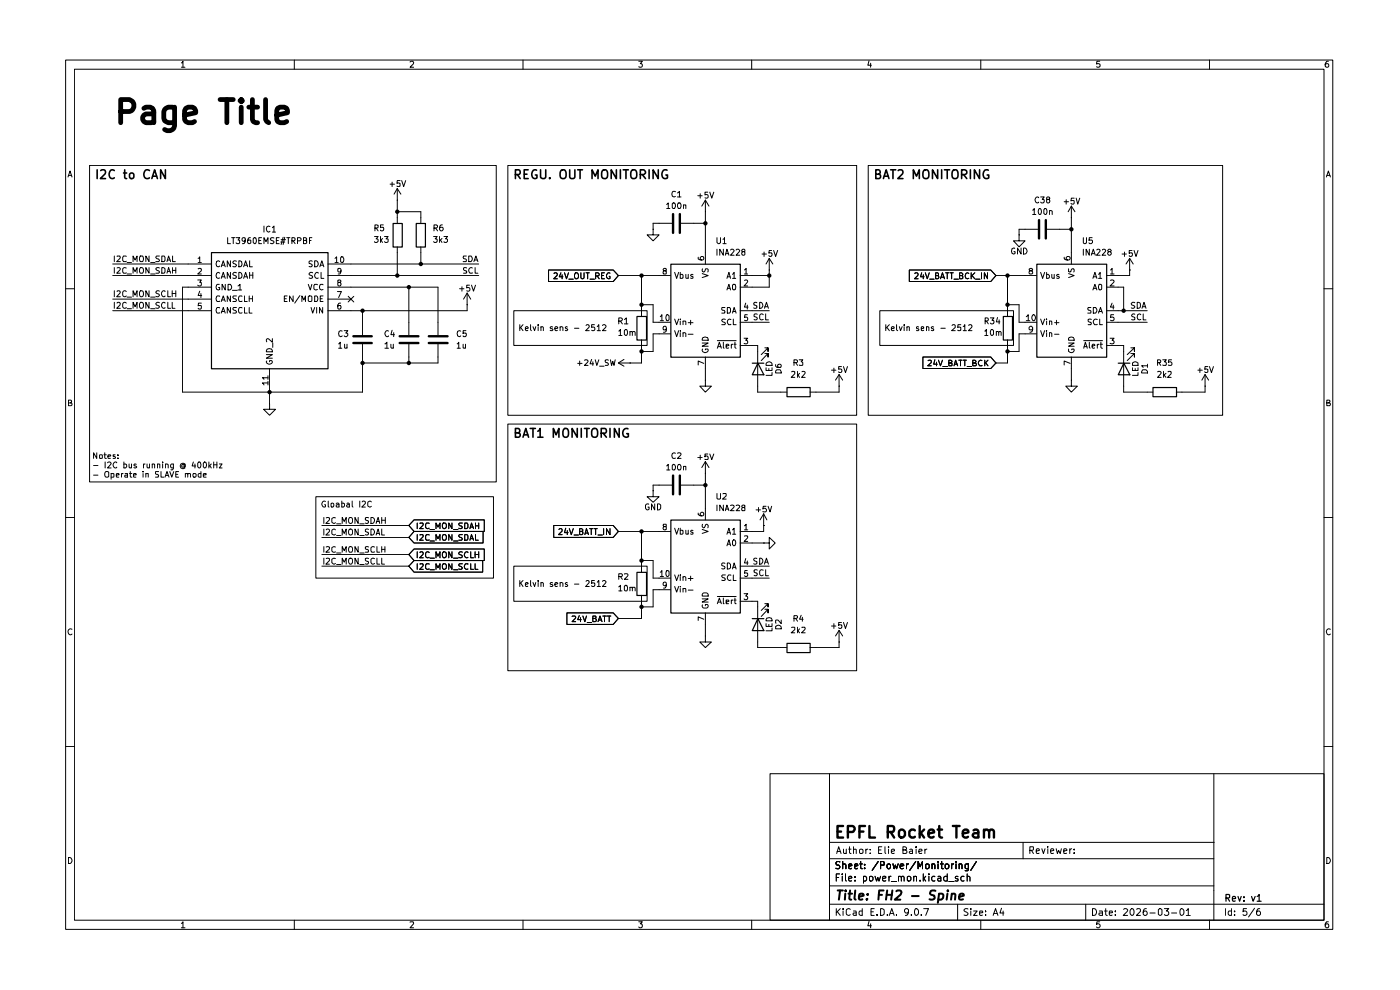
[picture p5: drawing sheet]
<svg xmlns="http://www.w3.org/2000/svg" width="297mm" height="210mm" viewBox="0 0 297 210" stroke-linecap="round" stroke-linejoin="round" font-family="sans-serif">
<g fill="none" stroke="#000" stroke-width=".21">
<path d="M13.9 12.7h268.8v184.4h-268.8zM15.8 14.7h265.1v180.5h-265.1zM38.5 13.3h.1l.2-.3v1.3M38.5 14.3h.7M62.4 12.7v2M87 13.2l.5-.2 .3 .2-.1 .4-.7 .7h.8M111 12.7v2M135.5 13h.8l-.5 .5 .4 .1v.6h-.7M159.5 12.7v2M184.4 12.9l-.3 .9h.8M184.7 13.4v.9M208.1 12.7v2"/>
<path d="M233.3 13h-.6l-.1 .6h.7v.6h-.7M256.6 12.7v2M281.8 13a.71 .71 0 0 0-.7 .5 .71 .71 0 0 0 .3 .8l.4-.1v-.6l-.4-.1-.3 .3M14.4 37.5l.5-1.2 .4 1.2M14.5 37.2h.7M19 35.1h86.3v67.1h-86.3zM82.8 39.1h.9M83.2 38.6v1M84.3 40l-.7 1.2M84.3 40l.7 1.2M84.3 40v7.4M84.9 38.3h-.6l-.1 .6h.7v.6h-.7"/>
<path d="M85.2 38.3l.4 1.3 .5-1.3M107.7 35.1h74v53h-74zM184.2 35.1h75.2v53h-75.2zM281.4 37.5l.4-1.2 .4 1.2M281.5 37.2h.6M23.9 56h20.9M23.9 58.5h20.9M24.3 54.3v1.2M24.3 56.8v1.1M24.8 54.4l.6-.1 .1 .3-.7 .9h.7M24.8 56.8h.5l.2 .3-.7 .8h.7M26.8 54.4l-.6-.1-.2 .3v.6l.2 .3 .6-.1"/>
<path d="M26.8 56.8h-.1a.45 .45 0 0 0-.7 .2v.7l.2 .2h.6M27 55.7h.9M27 58.1h.9M28.2 55.5v-1.2l.5 .9 .4-.9v1.2M28.2 57.9v-1.1l.5 .8 .4-.8v1.1M29.8 54.3h.5v.2l.1 .6-.1 .4h-.5l-.1-.2-.1-.6zM29.8 56.8a.46 .46 0 0 1 .6 .4l-.1 .7h-.5a.86 .86 0 0 1 0-1.1zM31.6 54.3v1.2l-.7-1.2v1.2M31.6 56.8v1.1l-.7-1.1v1.1M32 55.7h.9M32 58.1h.9M33.8 54.3h-.6l-.1 .3 .2 .3h.3l.2 .4-.2 .2h-.5"/>
<path d="M33.8 56.8h-.7v.3l.5 .3 .2 .4-.2 .1h-.5M34.3 54.3h.5l.2 .3v.6l-.2 .3h-.5zM34.3 56.8h.4l.3 .2v.7l-.2 .2h-.5zM35.4 55.5l.4-1.2 .4 1.2M35.4 57.9l.4-1.1 .4 1.1M35.5 55.2h.6M35.5 57.6h.6M36.6 54.3v1.2h.6M36.6 56.8v1.1M36.6 57.4h.7M37.3 56.8v1.1M41.9 59.4h.8l-.3 .5 .3 .1v.5l-.2 .2-.6-.2"/>
<path d="M42 54.8l.4-.3v1.2M42 57h.7v.4l-.8 .7h.8M42 55.7h.7M46.6 55.5l-.3-.2a.65 .65 0 0 0-.5 .7 .65 .65 0 0 0 .5 .6l.3-.2M46.6 57.9h-.1a.61 .61 0 0 0-.7 .2 .61 .61 0 0 0 .1 .8l.4 .1h.3M46.9 56.6l.5-1.3 .4 1.3M46.9 59l.5-1.2 .4 1.2M47 56.3h.6M47 58.7h.6M48.3 50.4v1.3h.6M48.9 55.3v1.3l-.7-1.3v1.3M48.9 57.8v1.2l-.7-1.2v1.2"/>
<path d="M49.1 50.4h.7M49.5 50.4v1.3M50.1 50.4h.7l-.3 .5 .3 .1v.5l-.1 .2-.6-.2M50.2 55.4l-.5-.1-.3 .3 .2 .3 .6 .4-.3 .3-.5-.1M50.2 57.9l-.5-.1-.3 .2 .2 .4 .5 .1v.5h-.7M50.7 55.3a.64 .64 0 0 1 .6 .7 .64 .64 0 0 1-.6 .6zM50.7 57.8a.64 .64 0 0 1 .6 .6 .64 .64 0 0 1-.6 .6zM51.7 56.6l.4-1.3 .4 1.3M51.7 59l.4-1.2 .4 1.2M51.9 56.3h.5M51.9 58.7h.5M52 50.9l-.1 .3-.5-.1v-.6h.6v.8l-.1 .3-.5 .1"/>
<path d="M53 55.3v1.3h.5M53 57.8v1.2M53 58.4h.6M53.1 50.4l-.4 .1-.2 .9 .3 .3 .4-.2-.1-.6h-.5l-.1 .2M53.6 57.8v1.2M53.8 50.5l.3-.1a.78 .78 0 0 1-.1 1.3l-.3-.3zM54.9 51h.4M55.5 50.4h-.6v1.3h.6M56 51.7v-1.3l.4 .9 .4-.9v1.3M56 48v1.2M57.3 48h-.3a.6 .6 0 0 0-.5 .6 .6 .6 0 0 0 .7 .5h.1M57.8 48.3l.3-.3v1.2"/>
<path d="M57.8 49.2h.7M58.1 50.5h-.7v.4l.5 .2 .2 .3-.2 .3-.5-.1M58.6 51h.4M59.2 50.4h-.6v1.3h.6M59.6 51.3h.8M59.6 50.8h1M60.1 50.3l-.5 1.6M60.4 50.3l-.3 1.6M60.8 50.4h.7M61.2 50.4v1.3M61.9 51.1l.6-.1v-.5l-.6-.1v1.3M62.2 51.1l.4 .6"/>
<path d="M63.1 51.1h.5l.3-.3-.1-.3-.7-.1v1.3M64.4 51l.6-.1v-.4l-.6-.1v1.3l.7-.2v-.4l-.3-.1M65.7 51h.3M66.2 50.4h-.5v1.3M66.2 55.4l-.4-.1-.2 .2v.3l.6 .5-.2 .3-.4-.1M66.3 57.9l-.5-.1-.2 .2 .1 .4 .5 .1v.5h-.6M66.8 55.3a.65 .65 0 0 1 .7 .7 .65 .65 0 0 1-.7 .6zM67.5 57.9a.58 .58 0 0 0-.7 .5 .58 .58 0 0 0 .7 .6M67.9 56.6l.4-1.3 .4 1.3M67.9 56.3h.6M68.1 57.8v1.2h.6M69.5 56h32.1"/>
<path d="M69.5 58.5h32.1M71.1 54.8l.3-.3v1.2M71.1 55.7h.6M71.8 59.9l-.1-.1v-.3h.6v.4h-.5l-.1 .2v.4l.1 .2h.3l.2-.3v-.4l-.2-.1M72.3 54.6h.5a.94 .94 0 0 1 0 1.1h-.4l-.1-.2zM72.3 57.4v.2l-.5 .1-.1-.2v-.5l.4-.1 .2 .3-.1 .8-.5 .1M79.5 50.2h.7l-.4 .5 .4 .1v.4l-.2 .2h-.4l-.1-.1M79.5 48.4l.6-.1 .1-.5-.7-.1v1.3M79.8 48.4l.4 .6M80.7 50.2v1.2M80.8 50.9l.3 .5M81.1 50.6l-.4 .5"/>
<path d="M81.3 47.7h-.6v.6l.6-.1 .1 .2-.1 .5-.4 .1-.2-.2M81.6 50.2h.7l-.4 .5 .4 .1v.5l-.2 .1h-.4l-.1-.1M84.3 42.5h.1M84.3 52.4v6.1M84.3 44.9h5v2.5M89.3 52.4v3.6M92 50.2h.7l-.4 .5h.4v.1v.5l-.5 .1-.2-.1M92.1 48.4h.5l.2-.3-.1-.3-.6-.1v1.3M92.4 48.4l.4 .6M93.3 50.2v1.2M93.4 50.9l.4 .5M93.8 50.6l-.5 .5"/>
<path d="M93.8 47.7l-.4 .1a.92 .92 0 0 0 .1 1.2h.3l.2-.3v-.3l-.2-.2h-.4l-.1 .2M94.2 50.2h.7l-.4 .5 .4 .1v.4l-.2 .2h-.3l-.2-.1M98.9 54.3h-.6a.47 .47 0 0 0 .1 .5 .47 .47 0 0 0 .4 .2v.5h-.5M99 56.8h-.7v.4l.7 .4-.1 .3h-.6M99.4 54.3h.5l.2 .3 .1 .4-.3 .5h-.5zM100.2 56.8a.61 .61 0 0 0-.8 .4 .61 .61 0 0 0 .3 .7h.5M100.5 55.5l.5-1.2 .4 1.2M100.6 55.2h.6M100.8 56.8v1.1h.6M116.4 57.3h13.7l1.1 1.2-1.1 1.2h-13.7zM117.6 58l.4-.1 .2 .4-.7 .8h.7M119 57.9l-.3 .8h.7"/>
<path d="M119.2 58.3v.8M119.8 57.9l.4 1.2 .4-1.2M120.7 59.2h.9M122.1 57.9h.3a.73 .73 0 0 1 0 1.2h-.3a.86 .86 0 0 1 0-1.2zM123.2 57.9v1a.35 .35 0 0 0 .4 .2 .35 .35 0 0 0 .3-.2v-1M124.3 57.9h.7M124.7 57.9v1.2M125.2 59.2h.9M126.4 58.5h.6l.1-.4-.2-.2h-.5v1.2M126.7 58.5l.4 .6M127.6 58.5h.5M128.2 57.9h-.6v1.2h.6"/>
<path d="M129.4 57.9a.58 .58 0 0 0-.8 .6 .58 .58 0 0 0 .8 .5v-.4h-.2M131.2 58.5h11.1M136.1 58.5v8.6M138.6 48.6v1.2h1.2l-1.2 1.3-1.3-1.3h1.3M138.6 48.6h.1M140.9 57.4l-.2-.2 .1-.2h.5v.4l-.5 .1v.6l.5-.1v-.5l-.1-.1M141.4 43.4l.4-.4v1.2M141.4 44.2h.7M142.5 47.4h-3.9v1.2M142.6 43.2l.2-.2 .3 .1a.87 .87 0 0 1 0 1.1h-.3l-.2-.2zM143.1 57.8l.4 1.2 .5-1.2M143.3 40.7l-.5-.1a.61 .61 0 0 0-.3 .8 .61 .61 0 0 0 .8 .3"/>
<path d="M143.7 40.9l.4-.3v1.2M143.7 41.8h.8M143.9 43l.4 .1a.87 .87 0 0 1 0 1.1l-.4-.1a.94 .94 0 0 1 0-1.1zM144.3 58.3l.4-.1 .2 .2v.6h-.6M144.3 57.8v1.2M144.5 47.4h5.1M145 43.6l.5-.1v.7M145 43.5v.7M145.5 58.2v.8h.5M146 58.2v.8M147 58.3l-.3-.1-.2 .2 .2 .2 .3 .1v.3h-.5M148 41.5h1"/>
<path d="M148.1 54.6l.1 .4 .9 .2 .2-.3-.1-.4-.4-.1-.3 .2v.3l.3 .3M148.5 41.1v.9M149 58l1.2 .5-1.2 .4M149.1 57l-.1 .4 .2 .3 .3-.1 .2-.6h.4l.1 .2v.5M149.6 44.9h.1M149.6 42.5l-.7 1.2M149.6 42.5l.8 1.2M149.6 42.5v13.5M150.2 40.8h-.6v.6l.4-.1 .2 .2v.4h-.6M150.6 40.8l.4 1.2 .4-1.2M152.1 50.4v1l.3 .3h.2l.3-.3v-1M152.1 52.9v1.2"/>
<path d="M153.4 50.8l.3-.4v1.3M153.4 51.7h.6M153.5 52.9v1.2l-.8-1.2v1.2M153.9 54.1l.3-1.2 .4 1.2M154 53.8h.6M154.2 59l.4-1.2 .4 1.2M154.3 58.7h.6M155 53l.1-.1h.4l.2 .2-.7 1h.7M155.4 58.2l.3-.4v1.2M155.4 59h.7M156.2 53l.1-.1h.4l.2 .2-.7 1h.7M157 58.5h6.2"/>
<path d="M157.6 53.4h-.2l-.1-.3 .1-.1 .5-.1 .1 .4-.4 .1-.3 .2v.3l.3 .2 .4-.1v-.5l-.1-.1M157.9 57.3l.4-.4v1.2M157.9 59.5l.5-.1 .2 .3-.7 1h.7M157.9 58.1h.7M161.7 53.9h.9M162.1 53.5v.9M163.2 57.3h.1M163.2 54.8v6.1h-6.2M163.2 54.8l-.7 1.2M163.2 54.8l.8 1.2M163.7 53.1h-.5l-.1 .6 .6-.1v.7l-.4 .1-.2-.2M164.1 53.1l.4 1.3 .5-1.3"/>
<path d="M192.9 57.3h17.3l1.1 1.2-1.1 1.2h-17.3zM194.1 58l.4-.1 .3 .4-.8 .8h.8M195.5 57.9l-.2 .8h.7M195.9 58.3v.8M196.3 57.9l.4 1.2 .4-1.2M197.2 59.2h1M198.5 58.5h.5l.1-.5-.2-.1h-.4v1.2l.6-.1 .1-.3-.3-.2M199.5 59.1l.4-1.2 .5 1.2M199.7 58.8h.6M200.6 57.9h.7M201 57.9v1.2M201.5 57.9h.7"/>
<path d="M201.9 57.9v1.2M202.4 59.2h.9M203.6 58.5h.5l.2-.4-.3-.2h-.4v1.2h.5l.2-.1v-.4l-.3-.1M205.5 58l-.1-.1a.61 .61 0 0 0-.6 .3 .61 .61 0 0 0 0 .8l.4 .1 .3-.1M206 57.9v1.2M206.2 58.5l.6 .6M206.8 57.9l-.8 .7M207 59.2h.9M208.2 57.9v1.2M209.5 57.9v1.2l-.7-1.2v1.2M211.3 58.5h8.6M213.7 58.5v8.6"/>
<path d="M215.3 52.7l-.1-.1a.64 .64 0 0 0-.6 .6 .64 .64 0 0 0 .5 .7l.2-.2v-.3h-.2M216.2 49.8v1.3h1.3l-1.3 1.3-1.2-1.3h1.2M216.2 49.8h.1M216.6 52.6v1.3l-.7-1.3v1.3M217.1 52.6a.65 .65 0 0 1 .8 .6 .65 .65 0 0 1-.8 .7zM218.6 57.4l-.3-.2 .3-.3 .4 .1v.4a.48 .48 0 0 0-.5 .2 .48 .48 0 0 0 0 .5h.4l.2-.2v-.2l-.3-.3M219.1 44.6l.3-.4v1.3M219.1 45.5h.6M220.2 48.6h-4v1.2M220.3 41.9l-.2-.1a.65 .65 0 0 0-.5 .6 .65 .65 0 0 0 .5 .6l.2-.1M220.5 44.2a.68 .68 0 0 1 .4 .7 .68 .68 0 0 1-.4 .6l-.2-.5v-.6zM220.8 57.8l.4 1.2 .4-1.2"/>
<path d="M220.8 41.8h.7l-.4 .5h.3v.7h-.5l-.1-.1M221.7 44.2a.68 .68 0 0 1 .4 .7 .68 .68 0 0 1-.4 .6l-.3-.3v-.7zM222 58.3l.4-.1 .2 .3-.1 .5h-.5M222 57.8v1.2M222.1 48.6h5.2M222.2 42.3l-.2-.1 .2-.4 .4 .1v.4h-.4l-.2 .2v.4l.2 .1h.3l.2-.2v-.3l-.2-.2M222.6 44.7h.4l.2 .1v.7M222.6 44.7v.8M223.1 58.2v.7l.2 .1h.3M223.6 58.2v.8M224.7 58.3l-.4-.1-.2 .3 .5 .1 .1 .3-.1 .1h-.5M225.8 54.6v.4a.92 .92 0 0 0 1.2-.1v-.3l-.2-.2h-.4l-.2 .2v.3l.2 .3"/>
<path d="M225.8 42.8h.9M226.2 42.4v.9M226.7 58l1.2 .5-1.2 .4M226.7 57v.6l.2 .1 .3-.1 .3-.6h.3v.7M227.3 46.2h.1M227.3 43.7l-.7 1.2M227.3 43.7l.7 1.2M227.3 43.7v12.3M227.9 42h-.6l-.1 .6 .6-.1 .1 .6-.2 .2h-.3l-.2-.2M228.3 42l.3 1.3 .5-1.3M229.8 50.4v1.1l.3 .2 .4-.3v-1M229.8 52.9v1.2"/>
<path d="M231.1 52.9v1.2l-.7-1.2v1.2M231.5 54.1l.4-1.2 .5 1.2M231.6 53.8h.6M231.7 50.4h-.6l-.1 .6 .6-.1 .2 .2v.3l-.3 .3h-.3l-.2-.2M231.9 59l.4-1.2 .4 1.2M231.9 58.7h.6M232.7 53l.4-.1 .3 .3-.8 .9h.8M233 58.2l.4-.4v1.2M233 59h.7M233.9 53l.4-.1 .3 .3-.8 .9h.8M235.2 53.4l-.2-.2 .2-.3h.3l.2 .2-.1 .3h-.4l-.2 .2v.3l.2 .2h.3l.2-.2v-.3l-.2-.2M235.6 57.3l.3-.4v1.2"/>
<path d="M235.6 59.5l.5-.1 .2 .3-.8 1h.8M235.6 58.1h.7M238 53.9h1M238.5 53.5v.9M239.6 57.3h.1M239.6 54.8v3.7h-4.9M239.6 54.8l-.7 1.2M239.6 54.8l.8 1.2M240.2 53.1h-.6v.6l.6-.1v.7l-.5 .1-.1-.2M240.6 53.1l.4 1.3 .4-1.3M13.9 61.3h1.9M23.9 63.5h20.9"/>
<path d="M23.9 65.9h20.9M24.3 61.7v1.2M24.3 64.1v1.3M24.8 64.3l.5-.2 .2 .4-.7 .9h.7M24.8 61.8l.5-.1 .2 .3-.7 .9h.7M26.8 64.3l-.4-.2-.4 .4 .1 .7 .3 .2 .4-.2M26.8 61.8l-.4-.1-.4 .3v.6l.2 .3h.3l.3-.1M27 65.5h.9M27 63h.9M28.2 65.4v-1.3l.5 1 .4-1v1.3M28.2 62.9v-1.2l.5 .9 .4-.9v1.2M29.8 64.1a.46 .46 0 0 1 .6 .5v.4a.46 .46 0 0 1-.6 .4 .86 .86 0 0 1 0-1.3z"/>
<path d="M29.8 61.7a.46 .46 0 0 1 .6 .4v.4a.46 .46 0 0 1-.6 .4 .86 .86 0 0 1 0-1.2zM31.6 64.1v1.3l-.7-1.3v1.3M31.6 61.7v1.2l-.7-1.2v1.2M32 65.5h.9M32 63h.9M33.8 64.2l-.5-.1-.2 .3 .1 .3 .6 .4-.2 .3-.5-.1M33.8 61.8l-.5-.1-.2 .2v.3l.5 .2 .2 .2-.2 .3h-.5M35 64.3l-.2-.2a.6 .6 0 0 0-.6 .7 .6 .6 0 0 0 .8 .5v-.1M35 61.8l-.2-.1a.64 .64 0 0 0-.6 .6 .64 .64 0 0 0 .6 .6l.2-.1M35.6 64.1v1.3h.6M35.6 61.7v1.2h.6M36.5 64.1v1.3h.6"/>
<path d="M36.5 61.7v1.2M36.5 62.3h.8M37.3 61.7v1.2M42.4 61.8l-.4 .9h.8M42.6 62.3v.8M42.7 64.3h-.6l-.1 .6 .6-.1 .1 .6-.2 .2h-.3l-.2-.2M44.8 60.9h-6.1v22.3h38.2v-10.2M46.5 60.3h-.4a.61 .61 0 0 0-.3 .8 .61 .61 0 0 0 .8 .3v-.4h-.3M46.6 62.9l-.1-.1a.66 .66 0 0 0-.6 .4 .66 .66 0 0 0 .2 .8l.5-.1M46.6 65.3l-.1-.1a.66 .66 0 0 0-.6 .5 .66 .66 0 0 0 .2 .7l.5-.1M46.9 64l.5-1.2 .4 1.2M46.9 66.4l.5-1.2 .4 1.2"/>
<path d="M47 63.6h.6M47 66.1h.6M47.8 60.3v1.2l-.7-1.2v1.2M48.4 60.3h.5a.66 .66 0 0 1 .2 .8 .66 .66 0 0 1-.7 .4zM48.9 62.8v1.2l-.7-1.2v1.2M48.9 65.2v1.2l-.7-1.2v1.2M49.3 61.6h1M50.2 62.8h-.6l-.2 .1 .3 .5h.2l.3 .2-.2 .4h-.6M50.2 65.2h-.6l-.2 .3 .3 .3h.2l.3 .3v.1l-.2 .2h-.6M50.5 60.7l.4-.4v1.2M50.5 61.5h.8M51.3 62.9v-.1a.66 .66 0 0 0-.7 .4 .66 .66 0 0 0 .2 .8l.5-.1"/>
<path d="M51.3 65.3v-.1a.66 .66 0 0 0-.7 .5 .66 .66 0 0 0 .2 .7l.5-.1M51.9 62.8v1.2h.5M51.9 65.2v1.2h.5M52.9 65.2v1.2h.6M52.9 62.8v1.2M52.9 63.4h.6M53.5 62.8v1.2M56.5 75.2h1.3l-1.3 .8h1.3M56.6 76.6l-.1 .1a.64 .64 0 0 0 .6 .6 .64 .64 0 0 0 .7-.6l-.2-.2h-.4v.2M56.7 74h.9l.2 .6h-1.3zM56.8 79.7v.8M57.2 78.2v7.4"/>
<path d="M57.8 71.8v.8l-1-.8-.3 .3 .1 .4M57.9 72.8v.9M60.3 63.4h.4M60.9 62.8h-.6v1.2h.6M62.2 62.8v1.2l-.8-1.2v1.2M63.6 62.7l-1.1 1.6M64 64v-1.2l.5 .8 .3-.8v1.2M65.4 60.3l.4 1.2 .4-1.2M65.4 62.9l.2-.1h.4l.2 .1v.9l-.2 .2h-.4l-.2-.2zM66 65.2l.3 1.2 .5-1.2M66.8 62.8a.66 .66 0 0 1 .6 .4 .66 .66 0 0 1-.2 .8h-.4zM67.2 65.2v1.2"/>
<path d="M67.3 60.4l-.5-.1-.2 .3v.7a.52 .52 0 0 0 .7 .1M67.9 63.4h.5M68.4 65.2v1.2l-.6-1.2v1.2M68.5 60.4l-.5-.1a.61 .61 0 0 0-.2 .8 .61 .61 0 0 0 .7 .3M68.5 62.8h-.6v1.2h.6M69.5 60.9h23.4v10.2M69.5 63.5h5M71.6 61.8h.8l-.6 1.3M71.8 72.9l.4-.3v1.3M71.8 73.9h.7M72.3 64.3l-.5 .1-.1 .2v.8l.1 .2 .5-.1v-.7h-.6v.3M72.6 70.2l-.3-.1a.65 .65 0 0 0-.5 .7 .65 .65 0 0 0 .5 .6l.3-.2"/>
<path d="M73 70.1h.8l-.4 .5 .4 .2v.4l-.3 .2h-.3l-.2-.2M73.1 73v.8l.3 .1 .2-.2M73.6 73v.9M73.9 62.9l1.2 1.1M75.1 62.9l-1.2 1.1M76.9 65.9v5.2M81.7 72.9l.4-.3v1.3M81.7 73.9h.7M82.4 70.2l-.2-.1a.64 .64 0 0 0-.5 .7 .64 .64 0 0 0 .5 .6l.2-.2M82.9 73v.7l.2 .2 .3-.2M83.2 70.1l-.3 .9h.8M83.4 73v.9"/>
<path d="M83.5 70.6v.8M86.7 60.9v10.2M86.7 73v4M92.9 73v4h-16M97 72.9l.3-.3v1.3M97 73.9h.7M97.5 61.3h.9M97.7 70.2l-.2-.1a.65 .65 0 0 0-.5 .7 .65 .65 0 0 0 .5 .6l.2-.2M98 60.8v1M98.3 73v.8l.3 .1 .2-.2M98.8 73v.9M98.8 70.1h-.5v.6l.5-.1 .1 .2-.1 .5-.4 .1-.1-.2"/>
<path d="M99.1 64.6h.1M99.1 62.2v3.7h-29.6M99.1 62.2l-.8 1.3M99.1 62.2l.8 1.3M99.6 60.5h-.6v.6l.4-.1 .3 .3-.1 .4h-.6M100 60.5l.5 1.3 .4-1.3M109 65.9h28.3v7.4h-28.3zM110.3 68.9v1.2M110.4 69.5l.6 .6M111 68.9l-.7 .7M111.5 69.7l.6-.1-.2-.3-.4 .2v.5l.1 .1h.4M112.6 68.9v1.1l.1 .1"/>
<path d="M113.1 69.3l.3 .8 .3-.8M114.2 68.9v.1M114.2 69.3v.8M114.8 69.5l.1-.2 .4 .2v.6M114.8 69.3v.8M117.2 69.4l-.3-.1-.2 .2 .4 .2 .2 .3-.2 .1h-.4M117.7 69.7l.6-.1-.2-.3-.4 .2v.5l.2 .1h.3M118.8 69.5l.2-.2 .4 .2v.6M118.8 69.3v.8M120.3 69.4l-.2-.1-.2 .2 .5 .5-.1 .1h-.4M121.9 69.6h.9M122.5 77.1h1"/>
<path d="M123 76.6v.9M124 76.4l.5-.1 .3 .3-.8 .9h.8M124.3 69l.5-.1 .2 .4-.8 .8h.8M125.5 76.2l-.3 1h.7M125.8 76.7v.8M126.1 68.9h-.6v.6l.4-.1 .3 .2-.1 .5h-.6M126.3 76.3l.3 1.2 .4-1.2M126.7 69.3l.3-.4v1.2M126.7 70.1h.7M127.2 77.7h.9M127.8 69l.5-.1 .3 .2-.1 .4-.7 .6h.8M129.1 76.4h-.7v.3l.7 .5-.2 .3h-.5"/>
<path d="M129.5 76.3l.2 1.2 .3-.8 .3 .8 .2-1.2M131.2 77l1.2 .7M131.3 70.2l.3-.3v1.3M131.3 68.1h.5l.2-.2-.1-.4-.6-.1v1.3M131.3 71.2h.6M131.6 68.1l.4 .6M132.4 76.2l-1.2 .8M132.5 67.8l.4-.4v1.3M132.5 68.7h.7M132.7 69.9a.68 .68 0 0 1 .4 .6 .68 .68 0 0 1-.4 .7l-.2-.3v-.8zM133.6 77h.1M133.6 70.4h.5v.8"/>
<path d="M133.6 70.3v.9M134.1 70.5l.3-.2 .3 .2v.7M136.1 72.1v4.9h-4.9M136.1 64.6h2.5v3.8h3.7M140.1 67.2l.3-.4v1.2M140.1 68h.7M141.3 69.8v.2h-.5v-.7l.4-.1 .1 .2v.8l-.5 .3M141.5 66.8l.4 .2v.8l-.4 .2a.9 .9 0 0 1 0-1.2zM142.3 70.8h-3.7v3.7h-2.5M143.1 67.7l.4 1.2 .5-1.2M143.1 70.1l.4 1.3 .5-1.3M144.3 67.7v.1"/>
<path d="M144.3 70.1v.1M144.3 68.1v.8M144.3 70.6v.8M144.9 68.2l.5-.1 .1 .8M144.9 70.6h.3l.3 .1v.7M144.9 68.1v.8M144.9 70.6v.8M146 68.4h1M146 70.9h1M146.5 67.9v1M149 72.8h1.2l-1.2 .6h1.2M149.1 74l-.1 .2a.64 .64 0 0 0 .6 .6 .64 .64 0 0 0 .6-.6v-.2h-.6v.2"/>
<path d="M149.1 71.6h1l.1 .6h-1.2zM149.3 77.1l-1.2-.5v.8M149.6 75.7v4.9M152.2 73.9l.4-1.3 .4 1.3M152.2 72.3h4M152.4 73.5h.5M153.5 72.6v1.2l.1 .1M153.8 65.2l-.7 .1v.4l.7 .4-.1 .3h-.6M153.9 67.8h-.7l-.1 .2 .6 .4 .2 .3-.2 .2h-.6M154 73.4l.6-.1-.1-.3-.5 .1v.7h.6M154.2 61.5l.4-1.2 .4 1.2M154.3 65.2h.5l.2 .3v.7l-.2 .2h-.5z"/>
<path d="M154.3 61.2h.6M155.1 67.8a.61 .61 0 0 0-.8 .3 .61 .61 0 0 0 .3 .8l.5-.1M155.1 73v.9M155.4 60.5l.2-.2h.3a.77 .77 0 0 1-.2 1.2l-.3-.2zM155.4 66.4l.3-1.2 .5 1.2M155.5 73l-.4 .3M155.5 66.1h.6M155.6 67.7v1.2h.6M155.7 73h.5M155.9 72.6v1.1l.3 .2M157 65.9h6.2M157 73.3h3.7v9.9h6.2"/>
<path d="M157 68.4h6.2M157.9 71.7h.7l-.4 .5 .4 .2-.1 .4h-.6M158.2 64.3l-.3 .8h.8M158.5 66.8h-.5l-.1 .5h.6l.1 .5-.2 .2-.5-.1M158.5 64.7v.9M160.6 64.2l-.5-.1-.2 .3 .1 .3 .6 .2v.3l-.2 .2-.5-.1M160.6 66.7l-.5-.1-.1 .2v.3l.6 .4-.2 .4-.4-.1M161.2 64.1a.64 .64 0 0 1 .6 .7 .64 .64 0 0 1-.6 .6zM161.9 66.8l-.4-.2-.3 .3v.8l.3 .2 .4-.1M162.2 65.4l.4-1.3 .4 1.3M162.3 73.8h.6v.7v-.7l-1.4 1.4M162.3 75h.6v.7v-.7l-1.4 1.5"/>
<path d="M162.3 65.1h.6M162.4 66.6v1.3h.6M162.5 78v.6h1.3v-.6M162.6 77a.66 .66 0 0 1 .8-.2 .66 .66 0 0 1 .4 .7h-1.3zM163.1 78.2v.4M163.8 79v.6h-1.3M164.5 78.7l.3-.3h.7l.2 .7h-1.2zM164.5 77.3v.4l.3 .2 .8-.1a.36 .36 0 0 0-.1-.5h-.4l-.1 .2 .2 .4M167.9 78.9h.7v.4l-.8 .7h.8M168.4 76.9h.6l.2-.2-.1-.3-.7-.1v1.2M168.8 76.9l.4 .6M169.2 78.8v1.2"/>
<path d="M169.3 79.5l.3 .5M169.5 76.3h.8l-.3 .4 .3 .2v.5h-.8M169.6 79.2l-.4 .4M170.1 78.9l.5-.1 .2 .3-.8 .9h.8M176.4 78.5h.9M176.9 78.1v.9M178 79.5v3.7h-6.2M178 79.5l-.8 1.1M178 79.5l.8 1.1M178.5 77.8h-.6v.6l.4-.1 .3 .2-.1 .4-.4 .1-.2-.1M178.9 77.8l.5 1.2 .4-1.2M186.6 65.9h28.4v7.4h-28.4z"/>
<path d="M187.9 68.9v1.2M188.2 69.5l.5 .6M188.7 68.9l-.8 .7M189.1 69.7l.6-.1v-.2l-.4-.1-.2 .2v.5l.2 .1h.4M190.2 68.9v1.1l.3 .1M190.8 69.3l.2 .8 .4-.8M191.8 68.9v.1M191.8 69.3v.8M192.4 69.5l.2-.2 .3 .1v.7M192.4 69.3v.8M194.9 69.4h-.5v.2l.4 .1 .1 .3-.1 .1h-.4M195.4 69.7l.6-.1v-.2h-.6v.7h.6"/>
<path d="M195.8 75.7h14.4l1.1 1.3-1.1 1.2h-14.4zM196.5 69.5l.2-.2 .4 .2v.6M196.5 69.3v.8M196.9 76.5h.7v.4l-.8 .7h.8M198.1 69.4l-.4-.1-.1 .2 .1 .2 .4 .1v.3h-.5M198.3 76.3l-.2 1h.7M198.7 76.8v.8M199.1 76.4l.4 1.2 .4-1.2M199.6 69.6h.9M200 77.8h1M201.3 77h.4l.3-.3-.1-.2-.6-.1v1.2h.6l.1-.5-.3-.1M202 69l.1-.1h.4l.1 .1v.5l-.7 .6h.7"/>
<path d="M202.4 77.6l.3-1.2 .5 1.2M202.5 77.3h.6M203.4 76.4h.7M203.7 76.4v1.2M203.8 68.9h-.6v.6h.6v.6h-.6M204.3 69.3l.4-.4v1.2M204.3 76.4h.7M204.3 70.1h.7M204.7 76.4v1.2M205.2 77.8h.9M205.5 69l.4-.1 .3 .4-.8 .8h.8M206.4 77l.6-.1v-.4l-.6-.1v1.2h.6l.1-.3-.3-.3"/>
<path d="M208.3 76.5a.61 .61 0 0 0-.8 .3 .61 .61 0 0 0 .3 .8l.5-.1M208.9 70.2h.2l.1-.3v1.3M208.9 76.4v1.2M208.9 71.2h.7M209 68.1l.6-.1v-.5l-.6-.1v1.3M209.1 76.9l.5 .7M209.2 68.1l.5 .6M209.6 76.4l-.7 .7M210.1 67.4h.8l-.5 .5h.4l.1 .2-.1 .5-.5 .1-.2-.2M210.3 69.9l.5 .2v.8l-.3 .3a.75 .75 0 0 1-.2-1.3zM211.4 70.4l.3-.1 .2 .2v.7M211.4 70.3v.9"/>
<path d="M211.6 67.3l-.2 1h.7M211.9 70.5l.1-.2 .4 .2v.7M212 67.9v.8M213.7 72.1v4.9h-2.4M213.7 64.6h2.5v3.8h3.7M217.7 67.2l.4-.4v1.2M217.7 68h.8M219.1 66.8a.6 .6 0 0 1 .6 .5 .6 .6 0 0 1-.5 .7l-.3-.5zM219.1 69.8l-.2 .2h-.4l-.2-.2v-.3l.3-.3h.2a.92 .92 0 0 1 .1 1.2l-.4 .1M219.9 70.8h-3.7v3.7h-2.5M220.8 67.7l.4 1.2 .4-1.2M220.8 70.1l.4 1.3 .4-1.3"/>
<path d="M222 67.7v.1M222 70.1v.1M222 68.1v.8M222 70.6v.8M222.6 68.2l.4-.1 .1 .8M222.6 70.6h.4l.1 .1v.7M222.6 68.1v.8M222.6 70.6v.8M223.7 68.4h1M223.7 70.9h1M224.1 67.9v1M226.7 74v.5a.61 .61 0 0 0 .8 .3 .61 .61 0 0 0 .3-.8h-.4v.2"/>
<path d="M226.7 72.8h1.2l-1.2 .6h1.2M226.7 71.7a.66 .66 0 0 1 .7-.2 .66 .66 0 0 1 .5 .7h-1.2zM227 77.1l-1.2-.5v.8M227.3 75.7v4.9M229.9 73.9l.3-1.3 .5 1.3M229.9 72.3h4M230 73.5h.6M231.1 72.6v1.1l.2 .2M231.4 65.2h-.6a.47 .47 0 0 0 .1 .5 .47 .47 0 0 0 .4 .2v.5h-.5M231.5 67.8h-.7v.3l.7 .4-.1 .4h-.6M231.7 73.4l.6-.1-.2-.3-.4 .2v.5l.2 .2 .3-.1M231.9 61.5l.4-1.2 .4 1.2"/>
<path d="M231.9 65.2h.5l.2 .3 .1 .4-.3 .5h-.5zM231.9 61.2h.6M232.8 67.8a.63 .63 0 0 0-.8 .2 .63 .63 0 0 0 .2 .9l.6-.1M232.8 73v.9M233 66.4l.5-1.2 .4 1.2M233.1 60.4l.4-.1 .2 .2v.8a.35 .35 0 0 1-.4 .2 .35 .35 0 0 1-.3-.4zM233.1 73l-.3 .3M233.1 66.1h.6M233.3 67.7v1.2h.6M233.4 73h.5M233.5 72.6v1.1l.4 .2M234.7 60.9h3.7v5"/>
<path d="M234.7 65.9h8.7M234.7 73.3h3.7v9.9h6.2M234.7 68.4h8.7M235.5 71.7h.8l-.4 .5 .4 .2v.4h-.8M235.9 64.3l-.3 .8h.7M236.2 64.7v.9M236.3 66.8h-.6l-.1 .5h.7v.6h-.7M239.9 73.8h.8v.7v-.7l-1.6 1.4M239.9 75h.8v.7v-.7l-1.6 1.5M240.2 78v.6h1.2v-.6M240.2 77l.5-.3 .5 .1 .2 .2v.5h-1.2zM240.7 64.2l-.5-.1-.2 .3 .2 .3 .5 .4-.2 .3-.5-.1"/>
<path d="M240.7 66.7l-.4-.1-.2 .2 .1 .4 .5 .1v.5h-.6M240.8 78.2v.4M241.3 64.1a.52 .52 0 0 1 .6 .4v.6a.52 .52 0 0 1-.6 .3zM241.4 79v.6h-1.2M242 66.8l-.2-.2a.65 .65 0 0 0-.5 .6 .65 .65 0 0 0 .5 .7l.2-.1M242.3 65.4l.4-1.3 .4 1.3M242.4 78.5l.7-.1 .3 .3 .1 .4h-1.3zM242.4 65.1h.6M242.5 66.6v1.3h.6M243.5 77.6h-1.3l.3 .3M243.5 77.3v.6M245.6 78.9l.5-.1 .2 .2-.7 1h.7"/>
<path d="M245.6 76.9h.6v-.5l-.6-.1v1.2M245.8 76.9l.4 .6M246.7 76.3h.7l-.4 .4 .4 .3-.1 .5-.6-.1M246.8 78.8v1.2M246.9 79.5l.4 .5M247.3 79.2l-.5 .4M247.8 78.9h.6v.4l-.7 .7h.7M248.5 76.3h-.6v.6l.5-.2 .2 .3v.3l-.2 .2-.5-.1M254.1 78.5h1M254.5 78.1v.9M255.6 79.5v3.7h-6.1M255.6 79.5l-.6 1.1"/>
<path d="M255.6 79.5l.8 1.1M256.2 77.8h-.6v.6h.6v.5l-.2 .1-.4-.1M256.6 77.8l.4 1.2 .4-1.2M280.9 61.3h1.8M14.5 85.5h.4l.3-.3-.2-.3h-.5v1.2h.6l.2-.5-.4-.1M19.8 98.8h1M20.5 96v1.2l-.7-1.2v1.2M21.1 96.6h.6l-.1 .6-.5-.1zM22.1 96.5h.5M22.2 96v1.1l.1 .1h.3M22.3 98v1.3M22.8 98.2l.5-.2 .3 .2-.8 1.1h.8"/>
<path d="M22.9 96.8l.6-.1-.1-.2h-.4l-.1 .1 .1 .6h.4M24.4 96.5h-.4v.3h.3l.2 .3-.1 .1h-.4M24.8 98.2l-.2-.2a.64 .64 0 0 0-.6 .6 .64 .64 0 0 0 .6 .7l.2-.2M25 97.1v.1M25 96.5v.1M26.3 98.5l.3-.1 .3 .3v.3l-.3 .3-.3-.1M26.3 98v1.3M27.4 98.4v.7l.2 .2 .3-.2M27.9 98.4v.9M28.9 98.5l-.3-.1-.2 .3 .6 .4-.3 .2-.3-.1M30.4 98.4v.9M30.8 98.4l-.4 .3"/>
<path d="M31.2 98.4v.7l.2 .2 .3-.2M31.7 98.4v.9M32.3 98.5h.5v.8M32.3 98.4v.9M33.4 98.5h.5v.8M33.4 98.4v.9M34.5 98v.2M34.5 98.4v.9M35.1 98.5l.3-.1 .3 .2v.7M35.1 98.4v.9M36.8 98.4v1l-.3 .3-.2-.1M36.8 98.5a.36 .36 0 0 0-.6 .2l.1 .5h.5"/>
<path d="M39.1 98.7l-.2-.2-.3 .2v.4l.5-.1M39.1 98.5v.6l.2-.1v-.4a.58 .58 0 0 0-.8-.2 .58 .58 0 0 0-.1 .8 .58 .58 0 0 0 .8 .1M41 98l-.2 .8h.7M41.4 98.4v.9M42.2 98a.68 .68 0 0 1 .4 .6 .68 .68 0 0 1-.4 .7l-.3-.3v-.8zM43.4 98a.68 .68 0 0 1 .4 .6 .68 .68 0 0 1-.4 .7l-.3-.3v-.8zM44.3 98v1.3M44.5 98.8l.3 .5M44.8 98.4l-.5 .5M45.3 98v1.3M45.3 98.6h.7M46 98v1.3"/>
<path d="M46.5 98.4h.6l-.6 .9h.6M56.8 81.2h-1.1l.3 .5M56.8 80.1h-1.1l.3 .4M56.8 80.9v.8M57.2 85.6v1.2h1.3l-1.3 1.3-1.3-1.3h1.3M57.2 85.6h.1M107.7 90h74v52.3h-74zM141.4 98.8l.4-.3v1.2M141.4 99.7h.7M142.7 98.6l.3-.1a.84 .84 0 0 1 .1 1.2h-.3l-.2-.2zM143.3 96.1l-.3-.1a.67 .67 0 0 0-.5 .6 .67 .67 0 0 0 .3 .6l.5-.1M143.7 96.1l.5-.1 .3 .3-.8 .9h.8"/>
<path d="M143.9 98.6l.2-.1a.84 .84 0 0 1 .2 1.2l-.4-.1a.78 .78 0 0 1 0-1zM145 99l.5-.1v.8M145 98.9v.8M148 97.1h1M148.5 96.6v.9M149.6 80.6v1.3h1.3l-1.3 1.3-1.1-1.3h1.1M149.6 80.6h.1M149.6 97.9v12.4M149.6 97.9l-.7 1.3M149.6 97.9l.8 1.3M150.2 96.3h-.6v.6l.1-.2 .5 .1v.7l-.6-.1M150.6 96.3l.4 1.2 .4-1.2"/>
<path d="M178 81.9h.1M227.3 80.6v1.3h1.3l-1.3 1.3-1.2-1.3h1.2M227.3 80.6h.1M255.6 81.9h.1M281.5 85.5h.4l.2-.3-.1-.3h-.5v1.2h.6l.1-.5-.3-.1M13.9 109.8h1.9M19.8 100.8h1M22.3 100.2l.2-.2h.4l.2 .2v.8l-.2 .2h-.4a.82 .82 0 0 1-.2-1zM23.6 101.2l.6-.1-.1-.6h-.5v1.1M24.7 100.8l.6-.1-.1-.2h-.4l-.1 .1 .1 .6h.4M25.8 100.5v.7M26.1 100.5h-.2l-.1 .1"/>
<path d="M26.5 100.5h.5v.7h-.5v-.4l.5-.1M27.5 100.5h.5M27.6 100v1l.1 .2h.3M28.3 100.8l.6-.1-.1-.2h-.4l-.1 .1 .1 .6h.4M30.3 100v.1M30.3 100.5v.7M30.9 100.5h.5v.7M30.9 100.5v.7M33.6 100l-.6 .1v.4l.6 .4v.3h-.6M34.2 100v1.2h.6M35 101.2l.4-1.2 .5 1.2M35.1 100.9h.6"/>
<path d="M36 100l.4 1.2 .5-1.2M37.3 100.6h.4M37.9 100h-.6v1.2h.6M39.3 100.5h.5v.7M39.3 100.5v.7M39.8 100.6l.1-.1h.4l.1 .7M41 100.5h.4l.2 .1-.2 .6h-.4zM42.6 100v1.2h-.4l-.2-.6 .2-.1h.4M43.1 100.8l.6-.1v-.2h-.5l-.1 .1 .1 .6h.5M67 105.4h37.7v17.2h-37.7zM68.3 117.6h18.4M68.3 114h18.4"/>
<path d="M68.3 111.5h18.4M68.7 109.8v1.2M68.7 112.2v1.3M68.7 115.9v1.2M68.7 118.4v1.3M69 106.4l-.1-.1a.64 .64 0 0 0-.6 .6 .64 .64 0 0 0 .6 .7l.1-.1v-.4h-.1M69.2 109.8h.7v.5l-.8 .7h.8M69.2 116h.7v.5l-.8 .6h.8M69.2 118.5h.7v.4l-.8 .8h.8M69.2 112.4l.4-.2 .3 .2v.3l-.8 .8h.8M69.6 106.3v1.2l.2 .1M70.2 106.8h.5v.7l-.3 .1-.2-.2z"/>
<path d="M71.2 109.8h-.4l-.4 .2 .1 .9 .3 .1 .4-.1M71.2 116l-.4-.1-.4 .3v.7l.2 .2 .6-.1M71.2 118.5l-.4-.1-.4 .3v.6l.4 .4 .4-.2M71.2 112.4l-.4-.2-.4 .4 .1 .7 .3 .2 .4-.2M71.3 106.8l.4-.1 .2 .2v.7M71.4 111.1h.9M71.4 117.3h.9M71.4 119.8h.9M71.4 113.6h.9M71.9 107.1h-.6v.4h.6M72.5 106.8l.4-.1 .2 .3v.3l-.2 .3-.4-.1M72.5 106.3v1.3"/>
<path d="M72.6 111v-1.2l.4 .8 .4-.8v1.2M72.6 117.1v-1.2l.4 .9 .4-.9v1.2M72.6 119.7v-1.3l.4 .8 .4-.8v1.3M72.6 113.5v-1.3l.4 1 .4-1v1.3M73.6 106.8l.4-.1 .1 .2v.7M74 109.9l.3-.1 .4 .1 .1 .7-.3 .4-.5-.1zM74 116.1l.3-.2 .3 .1a.87 .87 0 0 1 0 1.1h-.5l-.1-.3zM74 118.6l.3-.2 .3 .1a.8 .8 0 0 1-.1 1.2h-.2a.79 .79 0 0 1-.3-1.1zM74 112.4l.3-.2 .4 .2 .1 .7-.3 .4-.5-.2zM74.1 107.1h-.4l-.2 .1 .2 .4 .4-.1M74.7 106.3v1.1l.2 .2M76 109.8v1.2l-.7-1.2v1.2"/>
<path d="M76 115.9v1.2l-.7-1.2v1.2M76 118.4v1.3l-.7-1.3v1.3M76 112.2v1.3l-.7-1.3v1.3M76.3 111.1h1M76.3 117.3h1M76.3 119.8h1M76.3 113.6h1M76.3 106.3v1.3M76.8 106.5l.5-.2 .2 .2v.3l-.8 .8h.8M78.2 109.8h-.7v.5l.6 .1 .1 .2-.1 .3h-.6M78.2 116h-.7v.4l.7 .4-.1 .3h-.6M78.2 118.5h-.7v.3l.7 .4-.3 .5-.4-.1"/>
<path d="M78.2 112.3l-.5-.1-.2 .2v.3l.6 .2 .1 .3-.3 .3-.4-.1M78.7 109.8a.65 .65 0 0 1 .8 .6 .65 .65 0 0 1-.8 .6zM78.7 112.2a.65 .65 0 0 1 .8 .7 .65 .65 0 0 1-.8 .6zM78.8 106.5l-.4-.2-.4 .3 .1 .8 .3 .2 .4-.2M79.5 116h-.1a.45 .45 0 0 0-.7 .2v.7l.2 .2 .6-.1M79.5 118.5h-.1a.45 .45 0 0 0-.7 .2l.1 .7a.37 .37 0 0 0 .3 .3 .37 .37 0 0 0 .4-.2M79.8 111l.4-1.2 .4 1.2M79.8 113.5l.4-1.3 .4 1.3M79.9 110.6h.6M79.9 113.2h.6M80 115.9v1.2h.6M80 118.4v1.3h.6"/>
<path d="M81 118.4v1.3h.6M81 112.2v1.3h.6M81 109.8v1.2M81 115.9v1.2M81 110.4h.7M81 116.5h.7M81.7 115.9v1.2M81.7 109.8v1.2M87.8 116.5h14.9v2.4h-14.9l-1.1-1.3zM87.8 118.9h14.6v2.5h-14.6l-1.1-1.3zM87.8 112.7h14.7v2.5h-14.7l-1.1-1.2zM87.8 110.3h14.9v2.4h-14.9l-1.1-1.2z"/>
<path d="M88.5 110.9v1.2M88.5 113.4v1.2M88.5 117v1.3M88.5 119.6v1.2M89.1 117.2l.4-.2 .3 .5-.8 .8h.8M89.1 119.7l.6-.1 .1 .3-.8 .9h.8M89.1 113.5l.6-.1 .1 .3-.8 .9h.8M89.1 111l.6-.1 .1 .4-.8 .8h.8M91.1 117.2l-.5-.2-.3 .4 .1 .7 .2 .2 .5-.1M91.1 119.7l-.6-.1-.2 .2v.7a.52 .52 0 0 0 .8 .2M91.1 113.5l-.6-.1-.2 .3v.6l.2 .3 .6-.1M91.1 111l-.6-.1-.2 .3v.7a.52 .52 0 0 0 .8 .2"/>
<path d="M91.2 118.4h1M91.2 114.8h1M91.2 112.3h1M92.5 118.3v-1.3l.4 1 .4-1v1.3M92.5 114.6v-1.2l.4 .9 .4-.9v1.2M92.5 112.1v-1.2l.4 .9 .4-.9v1.2M94 119.6h.4a.74 .74 0 0 1 .2 1l-.5 .2a.86 .86 0 0 1-.1-1.2zM94 113.4h.4a.78 .78 0 0 1 0 1.2h-.4l-.1-.2-.1-.6zM94 110.9h.4a.74 .74 0 0 1 .2 1.1l-.5 .1a.86 .86 0 0 1-.1-1.2zM94.1 117l.3 .1a.74 .74 0 0 1 .2 1l-.5 .2a.86 .86 0 0 1 0-1.3zM95.9 117v1.3l-.7-1.3v1.3M95.9 119.6v1.2l-.7-1.2v1.2"/>
<path d="M95.9 113.4v1.2l-.7-1.2v1.2M95.9 110.9v1.2l-.7-1.2v1.2M96.2 118.4h.9M96.2 114.8h.9M96.2 112.3h.9M98.1 117.1l-.5-.1-.3 .3 .2 .3 .5 .2v.4h-.7M98.1 119.6h-.6l-.2 .2 .2 .3 .6 .3-.1 .3h-.7M98.1 113.4h-.6l-.2 .2 .3 .4h.2l.3 .3-.2 .3h-.6M98.1 110.9h-.6l-.2 .2 .3 .4h.2l.3 .3-.1 .3h-.7M98.6 113.4h.5l.2 .3v.6l-.2 .3h-.5zM98.6 110.9h.5l.2 .3v.7l-.4 .2h-.3zM99.3 117.2l-.2-.2a.6 .6 0 0 0-.6 .7 .6 .6 0 0 0 .8 .5"/>
<path d="M99.3 119.7l-.5-.1a.61 .61 0 0 0-.3 .8 .61 .61 0 0 0 .8 .3M99.7 114.6l.3-1.2 .5 1.2M99.7 112.1l.3-1.2 .5 1.2M99.8 114.3h.6M99.8 111.8h.6M99.9 117v1.3h.6M99.9 119.6v1.2h.6M100.8 119.6v1.2h.6M100.8 117v1.3M100.8 117.6h.8M100.9 113.4v1.2h.6M100.9 110.9v1.2"/>
<path d="M100.9 111.5h.7M101.6 110.9v1.2M101.6 117v1.3M117.5 111.5h12.6l1.1 1.2-1.1 1.3h-12.6zM118.6 112.3l.1-.2h.4l.1 .2v.3l-.7 .8h.7M120 112.1l-.2 .9h.7M120.3 112.6v.8M120.8 112.1l.4 1.3 .4-1.3M121.8 113.5h.9M123 112.7l.6-.1 .1-.2-.3-.3h-.4v1.3h.5l.2-.2v-.4l-.3-.1M124.1 113.4l.3-1.3 .4 1.3M124.2 113.1h.6"/>
<path d="M125.1 112.1h.7M125.4 112.1v1.3M126 112.1h.7M126.4 112.1v1.3M126.9 113.5h.9M128.1 112.1v1.3M129.4 112.1v1.3l-.8-1.3v1.3M131.2 112.7h11.1M136.1 112.7v8.7M136.1 118.9h2.5v3.7h3.7M137.6 107a.45 .45 0 0 0-.7 .1l.1 .8a.37 .37 0 0 0 .3 .3 .37 .37 0 0 0 .4-.2v-.4h-.2M138.6 104.1v1.3h1.2l-1.2 1.1-1.3-1.1h1.3"/>
<path d="M138.6 104.1h.1M138.9 106.9v1.3l-.7-1.3v1.3M139.5 106.9h.3l.4 .2v.7l-.4 .4h-.3zM140.9 111.7l-.2-.2 .1-.3h.5v.3l-.5 .3a.36 .36 0 0 0 .1 .6l.4-.1v-.5l-.1-.1M142.5 102.9h-3.9v1.2M143.1 112.1l.4 1.2 .5-1.2M144.3 112.6h.6v.6l-.2 .1-.4-.1M144.3 112.1v1.2M144.5 102.9h5.1M145.5 112.5v.7l.3 .1 .2-.1M146 112.5v.8M147 112.6l-.3-.1-.2 .1 .2 .3 .3 .1v.2h-.5"/>
<path d="M148.1 108.8a.55 .55 0 0 0 .5 .6l.6-.1 .1-.4-.2-.2h-.3l-.3 .2v.3l.3 .2M149 112.3l1.2 .4-1.2 .5M149.1 111.2l-.1 .5 .2 .3 .3-.1 .1-.5 .3-.2 .3 .3v.5M149.6 100.4h.1M152.1 104.7v1l.2 .2h.4l.2-.2v-1M152.1 107.1v1.2M153.4 104.8l.6-.1v.5l-.7 .7h.7M153.5 107.1v1.2l-.8-1.2v1.2M153.8 119.5l-.5-.1-.2 .2v.3l.7 .4-.3 .4-.4-.1M153.9 108.3l.3-1.2 .4 1.2M154 108h.6M154.2 113.3l.4-1.2 .4 1.2"/>
<path d="M154.2 115.8l.4-1.3 .4 1.3M154.3 119.4l.5 .1 .2 .3v.6l-.4 .3h-.3zM154.3 113h.6M154.3 115.4h.6M155 107.2l.5-.1 .2 .3-.7 .9h.7M155.4 112.4l.3-.3v1.2M155.4 113.3h.7M155.7 114.5a.68 .68 0 0 1 .4 .6 .68 .68 0 0 1-.4 .7l-.3-.3v-.7zM156.2 107.2l.5-.1 .2 .3-.7 .9h.7M157 115.2h5M157.6 107.6l-.3-.2 .1-.2h.6v.4l-.6 .1v.6l.6-.1v-.5l-.1-.1M157.9 111.5l.4-.3v1.2"/>
<path d="M157.9 113.7h.6l.1 .3-.7 .8h.7M157.9 112.4h.7M158.2 118.5l-.3 .9h.8M158.5 119v.8M160.4 108.2h.9M160.6 118.5l-.5-.1-.2 .3 .1 .2 .6 .3v.3l-.2 .2-.5-.1M160.9 107.6v1M161.2 118.4a.64 .64 0 0 1 .6 .6 .64 .64 0 0 1-.6 .7zM162 111.5h.1M162 115.2h1.2v-1.2l1.3 1.2-1.3 1.3v-1.3M162 115.2h.1M162 109l-.8 1.3"/>
<path d="M162 109l.7 1.3M162 109v3.7h-5M162.2 119.7l.4-1.3 .4 1.3M162.3 119.2h.6M162.5 107.4h-.6l-.1 .6 .2-.2h.3l.3 .3v.3l-.2 .2-.6-.1M162.9 107.4l.5 1.2 .3-1.2M280.9 109.8h1.8M15.3 133.5a.59 .59 0 0 0-.9 .5 .59 .59 0 0 0 .8 .6l.1-.1M68.3 120.1h18.4M91.2 120.9h1M92.5 120.8v-1.2l.4 .8 .4-.8v1.2M96.2 120.9h.9"/>
<path d="M109 120.1h28.3v7.4h-28.3zM110.3 123.1v1.3M110.4 123.6l.6 .8M111 123.1l-.7 .7M111.5 124l.6-.2-.2-.2-.4 .1v.5l.1 .2 .4-.1M112.6 123.1v1.1l.1 .2M113.1 123.6l.3 .8 .3-.8M114.2 123.1v.2M114.2 123.6v.8M114.8 123.6h.3l.2 .1v.7M114.8 123.6v.8M117.2 123.6h-.3l-.2 .2 .4 .2 .2 .2-.2 .2-.4-.1"/>
<path d="M117.7 124l.6-.2-.2-.2-.4 .1v.5l.2 .2 .3-.1M118.8 123.6h.4l.2 .1v.7M118.8 123.6v.8M120.3 130h9.8l1.1 1.2-1.1 1.3h-9.8zM120.3 123.6h-.2l-.2 .2 .5 .4-.1 .2-.4-.1M121.4 130.8l.6-.1 .1 .1-.1 .4-.6 .7h.7M121.9 123.9h.9M122.9 130.6l-.4 .8h.8M123.1 131v.9M123.7 130.7l.4 1.2 .3-1.2M124.3 123.3l.5-.2 .2 .4-.8 .9h.8M124.6 132h.9"/>
<path d="M125.8 131.2h.6v-.5h-.6v1.2h.5l.2-.5-.3-.2M126.1 123.1h-.6v.6l.6-.1v.7l-.4 .1-.2-.2M126.7 123.5l.3-.4v1.3M126.7 124.4h.7M126.9 131.9l.4-1.2 .4 1.2M127 131.5h.5M127.8 123.3l.5-.2 .3 .3-.8 1h.8M127.9 130.7h.7M128.2 130.7v1.2M128.8 130.7h.8M129.2 130.7v1.2M131.3 124.5l.3-.3v1.1"/>
<path d="M131.3 122.3h.6l.1-.4-.1-.2h-.6v1.2M131.3 125.3h.6M131.6 122.3l.4 .6M132.5 121.8l.5-.1 .2 .2-.1 .3-.6 .7h.7M132.5 124.2h.4a.86 .86 0 0 1 .1 1.1h-.4l-.1-.1zM133.6 124.7l.5-.1v.7M133.6 124.6v.7M134.1 124.8l.1-.2h.5v.7M136.1 126.3v4.9h-4.9M140.1 121.4l.3-.4v1.3M140.1 122.3h.7M141.3 121.1l.4-.1 .2 .3v.7l-.2 .3-.4-.2z"/>
<path d="M141.3 124l-.1 .2h-.4v-.6l.4-.1 .1 .1v.8l-.1 .3-.4 .1M142.3 125.1h-3.7v3.6h-2.5M143.1 122l.4 1.1 .5-1.1M143.1 124.4l.4 1.2 .5-1.2M144.3 122h.1M144.3 124.4v.1M144.3 122.3v.8M144.3 124.8v.8M144.9 122.5l.2-.2 .3 .1 .1 .7M144.9 124.9l.5-.1 .1 .8M144.9 122.3v.8M144.9 124.8v.8"/>
<path d="M146 122.7h1M146 125.2h1M146.5 122.2v.9M149 127h1.2l-1.2 .7h1.2M149.1 128.3l-.1 .3 .3 .4h.6l.3-.4-.1-.4h-.5v.3M149.1 125.9l.2-.1h.6l.3 .1v.5h-1.2zM149.3 131.4l-1.2-.6v.8M149.6 134.9v1.3h1.3l-1.3 1.2-1.1-1.2h1.1M149.6 134.9h.1M149.6 130v4.9M152.2 128.1l.4-1.2 .4 1.2M152.2 126.5h4"/>
<path d="M152.4 127.7h.5M153.5 126.9v1.2h.1M153.9 122h-.6l-.2 .1 .3 .4h.2l.3 .3-.1 .3h-.7M154 127.7l.6-.2v-.2h-.6v.8h.6M155.1 122h-.5a.61 .61 0 0 0-.3 .7 .61 .61 0 0 0 .8 .4M155.1 127.3v.8M155.4 120.7l.3-1.3 .5 1.3M155.5 127.3h-.3l-.1 .2M155.5 120.3h.6M155.6 122v1.1h.6M155.7 127.3h.5M155.9 126.9v1l.3 .2"/>
<path d="M157 127.5h3.7v9.9h6.2M157 122.6h6.2M157 120.1h6.2M157.9 125.9h.7l-.4 .5 .4 .3-.1 .4-.5 .1-.1-.2M158.5 121h-.5l-.1 .6 .6-.1v.7l-.4 .1-.2-.2M160.6 120.9h-.6v.5l.6 .1v.2v.3h-.6M161.9 120.9h-.4l-.3 .3v.6l.1 .2 .4 .1 .2-.1M162.3 128.1h.6v.6v-.6l-1.4 1.4M162.3 129.2h.6v.8v-.8l-1.4 1.6M162.4 120.9v1.2h.6M162.5 132.3v.6h1.3v-.6M162.7 131.1h.9l.2 .6h-1.3z"/>
<path d="M163.1 132.5v.4M163.8 133.2v.6h-1.3M164.5 132.9a.66 .66 0 0 1 .8-.2 .66 .66 0 0 1 .4 .7h-1.2zM165.7 131.5v.8l-.6-.8-.6 .1 .1 .6M167.9 133.1l.6-.1 .1 .6-.8 .6h.8M168.4 131.2l.7-.1 .1-.3-.2-.2h-.6v1.2M168.8 131.2l.4 .6M169.2 133v1.2M169.3 133.8l.3 .4M169.6 133.4l-.4 .5M170 130.5l-.4 .9h.8M170.1 133.1l.6-.1 .1 .4-.8 .8h.8"/>
<path d="M170.2 130.9v.9M176.4 132.8h.9M176.9 132.3v1M178 136.2h.1M178 133.7v3.7h-6.2M178 133.7l-.8 1.2M178 133.7l.8 1.2M178.5 132h-.6v.6l.6-.1 .1 .2-.1 .5-.4 .1-.2-.2M178.9 132l.5 1.3 .4-1.3M282.2 133.5a.59 .59 0 0 0-.8 .5 .59 .59 0 0 0 .7 .6l.1-.1M13.9 158.4h1.9M280.9 158.4h1.8"/>
<path d="M163.4 164.1h12.6v31.1h-12.6zM176 164.1h104.9v31.1h-104.9zM176 178.7h81.6M180.2 179.6v1.3l.3 .2M181.1 179.6v1.5M187.1 179.6h-.7v1.5h.7M187.7 179.6v1.3l.2 .2M188.5 179.6v.2M194.3 179.6v.2M217 178.7v3.5M222.3 179.6v.1M257.5 164.1v31.1"/>
<path d="M14.5 181.9a.65 .65 0 0 1 .8 .6 .65 .65 0 0 1-.8 .7zM38.5 195.9l.3-.4v1.3M38.5 196.8h.7M62.4 195.2v1.9M87 195.6l.7-.1 .1 .3-.8 1h.8M111 195.2v1.9M135.5 195.5h.8l-.5 .5 .5 .2-.1 .5-.5 .1-.2-.2M159.5 195.2v1.9M176 191.8h104.9M176 187.9h81.5M176 182.2h81.5M177.4 192.7v1.5"/>
<path d="M177.4 186.1h.5M177.5 181.1l.4-1.5 .5 1.5M177.6 193.3l.7 .9M177.6 180.6h.7M178.1 185.4h-.7v1.5M178.2 182.8l-.6-.1-.2 .2v.4l.2 .2h.3l.3 .4-.3 .4-.6-.1M178.3 192.7l-.9 .9M178.7 185.4v.1M178.7 185.9v1M178.8 183.4l.1-.1a.36 .36 0 0 1 .5 .2v.8M178.8 182.7v1.6M178.9 192.7v.2"/>
<path d="M178.9 193.2v1M178.9 180.1v.8l.2 .2 .4-.1M179.4 185.4v1.2l.1 .3M179.5 180.1v1M180 186.4l.7-.2-.2-.3-.4 .1-.1 .6 .3 .3 .3-.1M180 183.8l.7-.2-.2-.3h-.4l-.1 .7 .3 .3 .3-.1M180 180.1h.5M180.4 192.9l-.4-.2-.5 .4 .1 .9 .4 .2 .4-.2M181.1 193.2h.5v1M181.1 180.2h.5v.9M181.3 183.8l.7-.2-.2-.3h-.4l-.1 .7 .2 .3 .4-.1M181.4 186.7v.2"/>
<path d="M181.4 186v.1M181.6 193.6l-.5 .1-.1 .1 .1 .4 .5-.1M182.4 180.2h.6v.8h-.6zM182.4 183.3h.5M182.6 182.7v1.3l.3 .3M182.9 193.2h-.5l-.2 .7a.45 .45 0 0 0 .7 .2M182.9 192.7v1.5M183.2 186l.4-.1 .2 .2v.6l-.2 .2-.4-.1M183.2 185.9v1.4M183.4 184.1v.2M183.4 183.3v.2M183.7 180.1v1"/>
<path d="M184.1 180.1l-.4 .3M184.4 195.4l-.3 1h.8M184.5 186a.45 .45 0 0 1 .7 .1l-.1 .6-.4 .2-.3-.2zM184.6 181v.1M184.6 180.2v.1M184.7 196v.8M184.8 193.4h.5M185.5 192.7h-.7v1.5h.7M185.6 185.9l.4 1 .2-.8 .3 .8 .3-1M186 194v.2M186.3 182.7l-1.3 1.9M186.4 180.3h.5"/>
<path d="M186.8 192.7h.4l.4 .4v.7l-.4 .4h-.4zM186.8 183.5h.7l.1-.6-.3-.2h-.5v1.6M187.2 186.4l.7-.2v-.2l-.4-.1-.3 .2 .1 .7h.6M188.2 183.5l.2-.2h.3l.2 .2v.4l-.2 .4-.4-.2zM188.3 194v.2M188.5 180.1v1M188.6 185.9v1M188.7 194.2l.5-1.5 .5 1.5M188.8 193.8h.7M189 185.9l-.4 .2M189.1 180.6l.7-.1-.2-.4-.5 .2v.6l.3 .2 .3-.1M189.1 187h1.1"/>
<path d="M189.4 183.3l.3 1 .2-.8 .3 .8 .3-1M190.2 194v.2M190.6 186a.36 .36 0 0 1 .6 .1v.8M190.6 185.9v1M191 183.8l.7-.2-.1-.3h-.4l-.2 .2v.7h.6M191.2 186.1l.2-.2 .3 .1 .1 .9M191.6 180.3l.6-.1 .1-.3-.3-.3h-.4v1.5h.5l.2-.1 .1-.4-.4-.3M192.3 183.3v1M192.5 186h.1a.45 .45 0 0 1 .6 .1v.6l-.5 .2-.2-.2zM192.7 193.3l-.2 .4h-.4l-.2-.4v-.3l.2-.3h.4l.2 .3v.8l-.2 .3-.4 .1M192.7 183.3l-.4 .2M193 180.2l.4-.1 .2 .2v.8"/>
<path d="M193.3 194v.2M193.6 180.5l-.7 .2 .3 .4 .4-.1M193.8 186l.3-.1 .3 .1v.9M193.8 185.9v1M194.1 192.9l.2-.2a.75 .75 0 0 1 .6 .8 .75 .75 0 0 1-.6 .7l-.2-.2-.1-.3zM194.3 182.7l-1.3 1.9M194.3 180.1v1M194.8 184.3v-1.6l.4 1.1 .5-1.1v1.6M194.9 180.6l.7-.1-.2-.4h-.3l-.2 .2v.6l.2 .2 .4-.1M195.2 186.7v.2M195.4 194v.2M195.9 185.4v1.5"/>
<path d="M196 192.7h1l-.6 1.5M196 186.3l.4 .6M196.2 180.1v1M196.4 183.4l.1-.1a.45 .45 0 0 1 .6 .2v.6l-.5 .2-.2-.2zM196.4 185.9l-.5 .6M196.6 180.1l-.4 .3M197.1 185.4v.1M197.1 185.9v1M197.7 183.4l.2-.1h.3l.1 1M197.7 183.3v1M198.3 186l-.4-.1-.3 .2 .1 .6 .2 .2 .4-.1M199 186h.5l.1 .9"/>
<path d="M199 182.7v.2M199 183.3v1M199.5 183.3h.6M199.6 186.2l-.7 .3 .2 .4 .5-.1M199.8 182.7v1.5l.3 .1M200.5 183.4l.1-.1a.45 .45 0 0 1 .7 .2l-.1 .6-.4 .2-.3-.2zM201 186a.52 .52 0 0 0-.8 .1l.2 .7h.6M201 185.4v1.5M201.3 187h1.1M201.9 183.3v1M202.3 183.3l-.4 .2M202.8 182.7v.2"/>
<path d="M202.8 183.3v1M203.2 191.8v3.4M203.2 186a.36 .36 0 0 0-.6 .1l.6 .4v.3h-.6M203.5 183.4l.2-.1h.3l.1 1M203.5 183.3v1M204.5 186l-.4-.1-.3 .2 .1 .6 .2 .2 .4-.1M205.2 186a.36 .36 0 0 1 .6 .1v.8M205.2 185.4v1.5M205.4 192.8a.6 .6 0 0 0-.9 .2l.2 .3 .7 .5-.3 .4-.6-.1M205.4 183.3v1.1l-.1 .3h-.5M205.4 183.3h-.4l-.2 .1v.7l.2 .2 .4-.1M205.9 192.7v.2"/>
<path d="M205.9 193.2v1M206.5 193.2h.8l-.8 1h.8M207.1 182.7l-1.2 1.9M207.8 193.7l.7-.1-.1-.4h-.5l-.1 .2v.6l.2 .2 .4-.1M208.1 195.2v1.9M209.1 194v.2M209.1 193.2v.2M210.7 194.2l.5-1.5 .5 1.5M210.9 193.8h.6M212.5 192.7l-.4 1h.9M212.8 193.2v1M218.5 180.4l.7-.1v-.6l-.7-.1v1.5"/>
<path d="M218.8 180.4l.4 .7M219.8 180.5l.7-.1-.2-.4-.4 .1-.1 .7 .2 .3 .4-.1M221 180l.4 1.1 .3-1.1M222.3 180v1.1M222.9 180.5l.7-.1-.2-.4-.4 .1-.1 .7 .1 .3 .5-.1M224.1 180l.2 1.1 .3-.7 .3 .7 .3-1.1M225.7 180.5l.7-.1-.1-.3h-.6v.9h.6M226.9 180v1.1M227.4 180l-.5 .4M227.9 180.9v.2M227.9 180.1v.2M230.3 191.8v3.4"/>
<path d="M231.8 192.7a.73 .73 0 0 1 .8 .8 .73 .73 0 0 1-.8 .7zM233.2 193.2h.6l.1 1M233.3 195.5h-.6l-.1 .6 .2-.1h.3l.3 .2v.3l-.3 .3h-.3l-.2-.2M233.9 193.6l-.7 .1-.1 .1 .3 .4 .5-.1M234.3 193.2h.6M234.6 192.7v1.3l.3 .2M235.3 193.7l.7-.1-.1-.4h-.5l-.1 .2v.6l.2 .2 .4-.1M236.6 194v.2M236.6 193.2v.2M238.4 192.9l.1-.2h.4l.3 .5-.9 1h.9M240.1 192.7h.1a.8 .8 0 0 1 .4 .8 .8 .8 0 0 1-.5 .7 .89 .89 0 0 1 0-1.5zM241.2 192.9l.1-.2 .5 .1 .1 .5-.8 .9h.8"/>
<path d="M243.2 192.7l-.5 .2a1.02 1.02 0 0 0 .1 1.3h.3l.3-.3v-.3l-.3-.4h-.3l-.3 .4M244 193.7h1.1M245.7 193l.4-.3 .4 .3v.9l-.3 .3-.5-.3zM247 192.7h.9l-.5 .5 .5 .2v.5l-.2 .3-.7-.2M248.5 193.7h1.1M250.4 192.9l.3-.2a.75 .75 0 0 1 .5 .8 .75 .75 0 0 1-.5 .7l-.3-.2-.1-.3zM251.7 193.2l.4-.5v1.5M251.7 194.2h.8M256.6 195.2v1.9M260 192.7v1.5M261.2 193.2h-.5l-.1 .3v.4l.2 .3 .4-.1M261.2 192.7v1.5"/>
<path d="M261.9 194v.2M261.9 193.2v.2M264.5 192.7h-.7l-.1 .7 .2-.2 .5 .1 .1 .6-.3 .3h-.3l-.2-.2M266.1 192.7l-1.2 1.8M267.2 192.7l-.4 .1-.1 .3-.1 .8 .2 .3h.4l.2-.3v-.3l-.2-.4h-.4l-.2 .4M281.5 181.9a.65 .65 0 0 1 .7 .6 .65 .65 0 0 1-.7 .7zM281.8 195.5h-.4l-.3 .5v.5l.3 .3 .4-.1v-.7h-.4l-.3 .2"/>
</g>
<g fill="none" stroke="#000" stroke-width=".25">
<path d="M44.9 53.6h24.7v24.6h-24.7zM83.4 47.4h1.9v5h-1.9zM88.3 47.4h1.9v5h-1.9zM142.3 56h14.8v19.8h-14.8zM220 56h14.8v19.8h-14.8zM135.1 67.1h2.1v5h-2.1zM159.6 77h2.4M160.8 77l1.2 2.5h-2.4zM212.8 67.1h2v5h-2zM237.2 77h2.5M238.4 77l1.3 2.5h-2.5zM167 82.2h4.9v2h-4.9z"/>
<path d="M244.6 82.2h5v2h-5zM142.3 110.3h14.8v19.7h-14.8zM135.1 121.4h2.1v4.9h-2.1zM159.6 131.2h2.4M160.8 131.2l1.2 2.6h-2.4zM167 136.5h4.9v1.9h-4.9zM260.1 190.5l.7-.1 .1-.6-.8-.1v1.5M260.4 190.5l.5 .7M261.4 190.7l.7-.1-.1-.4h-.5l-.1 .7 .2 .3 .4-.1M262.6 190.2l.4 1 .3-1M263.9 191v.2M263.9 190.2v.2"/>
<path d="M265.5 190.2l.3 1 .5-1M266.7 190.2l.4-.5v1.5M266.7 191.2h.8"/>
</g>
<g fill="none" stroke="#000" stroke-width=".42">
<path d="M177.7 188.9h1.1M178.2 188.9l-.2 1.9M179.3 189.6l-.1 1.2M179.4 188.9v.2M180 189.6h.8M180.3 188.9l-.1 1.7 .4 .2M181.4 188.9l-.1 1.7 .2 .2M182.2 190.2l1-.2-.1-.4a.6 .6 0 0 0-.8 .2v.9h.7M184 190.7l-.1 .1-.1-.1h.2l-.1 .1M184.1 189.6v.2M186.4 189.8h.7M187.4 188.9h-.9l-.2 1.9"/>
<path d="M188.1 189.8h1.1M188.2 188.9l-.2 1.9M189.3 188.9l-.2 1.9M190.2 189.1l.2-.2 .7 .1a.51 .51 0 0 1 0 .7l-1.3 1.1h1.2M193.5 190.1h1.4M198.5 189h-1l-.2 .5 .1 .2 .8 .3 .1 .5a.79 .79 0 0 1-1.1 .2M199.2 189.6h.6l.3 .1v.8a.72 .72 0 0 1-1.1 .2M199.2 189.6l-.2 1.9M201 189.6l-.2 1.2M201.1 188.9v.2M201.9 189.7l.3-.1h.4v1.2M201.9 189.6l-.1 1.2"/>
<path d="M203.5 190.2l1-.2-.1-.4a.6 .6 0 0 0-.9 .2v.9h.8"/>
</g>
<g fill="none" stroke="#000" stroke-width=".51">
<path d="M142.8 45.4v4M144.2 45.4v4M220.4 46.7v3.9M221.9 46.7v3.9M75 71.3h3.9M75 72.8h3.9M84.8 71.3h4M84.8 72.8h4M91 71.3h3.9M91 72.8h3.9M142.8 100.9v4M144.2 100.9v4"/>
<path d="M177.7 176.4h.7M178.9 175.2h-1.2v2.5h1.2M179.9 176.5h.9a.65 .65 0 0 0 .5-.7 .65 .65 0 0 0-.5-.6h-.9v2.5M182.3 176.4h.9M183.5 175.2h-1.2v2.5M184.4 175.2v2.5h1.2M188.3 176.5h1a.68 .68 0 0 0 .4-.7 .68 .68 0 0 0-.4-.6h-1v2.5M188.9 176.5l.8 1.2M190.8 176.2a.67 .67 0 0 1 .7-.2 .67 .67 0 0 1 .5 .5v.7a.65 .65 0 0 1-.7 .5 .65 .65 0 0 1-.6-.5zM194.1 176.1l-.3-.1a.84 .84 0 0 0-.9 .5v.7a.84 .84 0 0 0 .9 .5l.3-.2M195.1 175.2v2.5M195.4 176.7l.6 1"/>
<path d="M196 176l-.9 .9M197 176.8l1.2-.2-.1-.5-.3-.1h-.4l-.4 .4v.9l.4 .4 .7-.2M198.9 176h1M199.3 175.2v2.1l.3 .4h.3M202.1 175.2h1.5M202.9 175.2v2.5M204.3 176.8l1.1-.2v-.5l-.3-.1h-.4l-.4 .4v.9l.4 .4 .7-.2M206.5 176.1l.3-.1 .7 .1 .1 1.6M207.6 176.6l-1.1 .2-.1 .3v.2l.4 .4h.5l.3-.2M208.7 176.2a.61 .61 0 0 1 .6-.2 .61 .61 0 0 1 .5 .4v1.3M208.7 176v1.7M209.8 176.4l.4-.4 .6 .1 .1 1.6"/>
</g>
<g fill="none" stroke="#000" stroke-width="1">
<path d="M25.6 23.7h1.9a1.31 1.31 0 0 0 .9-1.3 1.31 1.31 0 0 0-.9-1.3h-1.9v4.9M30.5 23l.4-.3h1l.5 .3 .2 .5v2.5M32.6 23.9l-.5 .3h-1.2a.97 .97 0 0 0-.7 .9 .97 .97 0 0 0 .7 .9h1.2l.5-.2M37 22.7v4a1.29 1.29 0 0 1-2.1 .8M37 23l-.4-.3h-.9l-.8 .5-.1 .5v1.4l.1 .5a1.66 1.66 0 0 0 2.1 .2M39.2 24.4l2.3-.5v-.4l-.2-.5-.5-.3h-.9l-.5 .3-.2 .5v1.9l.2 .4 .5 .2h.9l.5-.2M46.7 21.1h2.8M48.1 21.1v4.9M51.2 21.1l-.3 .3 .3 .1 .2-.1-.2-.3v.4M51.2 22.7v3.3M52.8 22.7h1.8M53.5 21.1v4.3l.2 .4 .5 .2h.4"/>
<path d="M56.3 21.1v4.3l.3 .4 .4 .2M58.7 24.4l2.3-.5-.2-.9-.5-.3h-.9l-.5 .3-.2 .5v1.9l.2 .4 .5 .2h.9l.5-.2"/>
</g>
<g fill="none" stroke="#000" stroke-width=".34">
<path d="M20.6 36v1.9M21.4 36.2l.7-.2 .2 .2 .1 .4-1.1 1.3h1.1M24.3 36.2l-.1-.1a.91 .91 0 0 0-1 .5 .91 .91 0 0 0 .1 1 .62 .62 0 0 0 1 .1M26.2 36.7h.7M26.5 36v1.6l.4 .3M27.6 36.9l.2-.2 .5 .2 .1 .6-.2 .3-.4 .1-.2-.2zM31.7 36.2l-.1-.1a.93 .93 0 0 0-1 .4 .93 .93 0 0 0 .1 1.1 .7 .7 0 0 0 1 .1M32.2 37.9l.6-1.9 .6 1.9M32.4 37.4h.8M35.1 36v1.9l-1-1.9v1.9M109.3 37h.7l.4-.3a.52 .52 0 0 0-.4-.7h-.7v1.9M109.8 37l.6 .9"/>
<path d="M111.2 37h.6M112.1 36h-.9v1.9h.9M113.8 36.1a.91 .91 0 0 0-1 .5 .91 .91 0 0 0 .2 1 .62 .62 0 0 0 .9 .1v-.6h-.3M114.7 36v1.5a.63 .63 0 0 0 1 .2l.1-1.7M116.6 37.7v.2M119.1 36.1a.64 .64 0 0 1 .7 0 .64 .64 0 0 1 .3 .6v.6a.64 .64 0 0 1-.6 .6 .64 .64 0 0 1-.7-.6v-.6zM120.9 36v1.5l.3 .4h.4l.4-.4v-1.5M122.5 36h1.1M123.1 36v1.9M125.6 37.9v-1.9l.7 1.4 .6-1.4v1.9M127.9 36.1a.64 .64 0 0 1 .7 0 .64 .64 0 0 1 .3 .6v.6a.64 .64 0 0 1-.6 .6 .64 .64 0 0 1-.7-.6v-.6zM130.8 36v1.9l-1.1-1.9v1.9"/>
<path d="M131.6 36v1.9M132.2 36h1.1M132.8 36v1.9M134.1 36.1a.66 .66 0 0 1 1 .6v.6a.64 .64 0 0 1-.7 .6 .64 .64 0 0 1-.6-.6v-.6zM135.8 37h.7l.4-.3-.2-.6-.9-.1v1.9M136.3 37l.6 .9M137.7 36v1.9M139.7 36v1.9l-1.1-1.9v1.9M141.5 36.1a.93 .93 0 0 0-1 .4 .93 .93 0 0 0 .1 1.1 .7 .7 0 0 0 1 .1v-.6h-.3M185.8 37h.6l.2-.2 .1-.4-.1-.3-.8-.1v1.9h.7l.3-.4a.46 .46 0 0 0-.4-.5M187.4 37.9l.6-1.9 .6 1.9M187.6 37.4h.8"/>
<path d="M188.9 36h1.1M189.4 36v1.9M190.5 36.2l.7-.2 .3 .2 .1 .4-1.1 1.3h1.1M193.8 37.9v-1.9l.6 1.4 .6-1.4v1.9M196 36.1a.64 .64 0 0 1 .7 0 .64 .64 0 0 1 .4 .6v.6a.64 .64 0 0 1-.7 .6 .64 .64 0 0 1-.6-.6v-.6zM198.9 36v1.9l-1.1-1.9v1.9M199.8 36v1.9M200.4 36h1.1M201 36v1.9M202.2 36.1l.6-.1a1.19 1.19 0 0 1 0 1.9l-.6-.1a1.36 1.36 0 0 1 0-1.7zM204 37h.7l.3-.1v-.7l-.3-.2h-.7v1.9M204.4 37l.7 .9"/>
<path d="M205.9 36v1.9M207.8 36v1.9l-1.1-1.9v1.9M209.7 36.1a.93 .93 0 0 0-1.1 .4 .93 .93 0 0 0 .1 1.1 .7 .7 0 0 0 1.1 .1v-.6h-.4M109.3 91.8h.6l.3-.2 .1-.3-.2-.3-.8-.1v1.8h.7l.4-.3a.46 .46 0 0 0-.5-.6M111 92.7l.5-1.8 .6 1.8M111.1 92.2h.9M112.5 90.9h1.1M113.1 90.9v1.8M114.1 91.5l.5-.6v1.8M114.1 92.7h1.1M117.4 92.7v-1.8l.6 1.3 .6-1.3v1.8M119.7 91l.5-.1a1.19 1.19 0 0 1 0 1.8 .6 .6 0 0 1-.8-.5v-.6z"/>
<path d="M122.5 90.9v1.8l-1.1-1.8v1.8M123.3 90.9v1.8M124 90.9h1M124.5 90.9v1.8M125.8 91a.64 .64 0 0 1 .7-.1 .64 .64 0 0 1 .3 .7v.6a.64 .64 0 0 1-.7 .6 .64 .64 0 0 1-.6-.6v-.6zM127.5 91.9h.8l.3-.3a.52 .52 0 0 0-.3-.7h-.8v1.8M128 91.9l.6 .8M129.4 90.9v1.8M131.4 90.9v1.8l-1.1-1.8v1.8M133.2 91a.88 .88 0 0 0-1.1 .8 .88 .88 0 0 0 1.1 .9l.1-.7h-.3"/>
</g>
<g fill="#000">
<circle cx="84.3" cy="44.9" r=".47"/>
<circle cx="84.3" cy="58.5" r=".47"/>
<circle cx="89.3" cy="56" r=".47"/>
<circle cx="136.1" cy="58.5" r=".47"/>
<circle cx="149.6" cy="47.4" r=".47"/>
<circle cx="163.2" cy="58.5" r=".47"/>
<circle cx="213.7" cy="58.5" r=".47"/>
<circle cx="227.3" cy="48.6" r=".47"/>
<circle cx="76.9" cy="77" r=".47"/>
<circle cx="76.9" cy="65.9" r=".47"/>
<circle cx="86.7" cy="60.9" r=".47"/>
<circle cx="86.7" cy="77" r=".47"/>
<circle cx="136.1" cy="64.6" r=".47"/>
<circle cx="136.1" cy="74.5" r=".47"/>
<circle cx="213.7" cy="64.6" r=".47"/>
<circle cx="213.7" cy="74.5" r=".47"/>
<circle cx="238.4" cy="65.9" r=".47"/>
<circle cx="57.2" cy="83.2" r=".47"/>
<circle cx="136.1" cy="118.9" r=".47"/>
<circle cx="136.1" cy="112.7" r=".47"/>
<circle cx="149.6" cy="102.9" r=".47"/>
<circle cx="136.1" cy="128.7" r=".47"/>
</g>
</svg>
